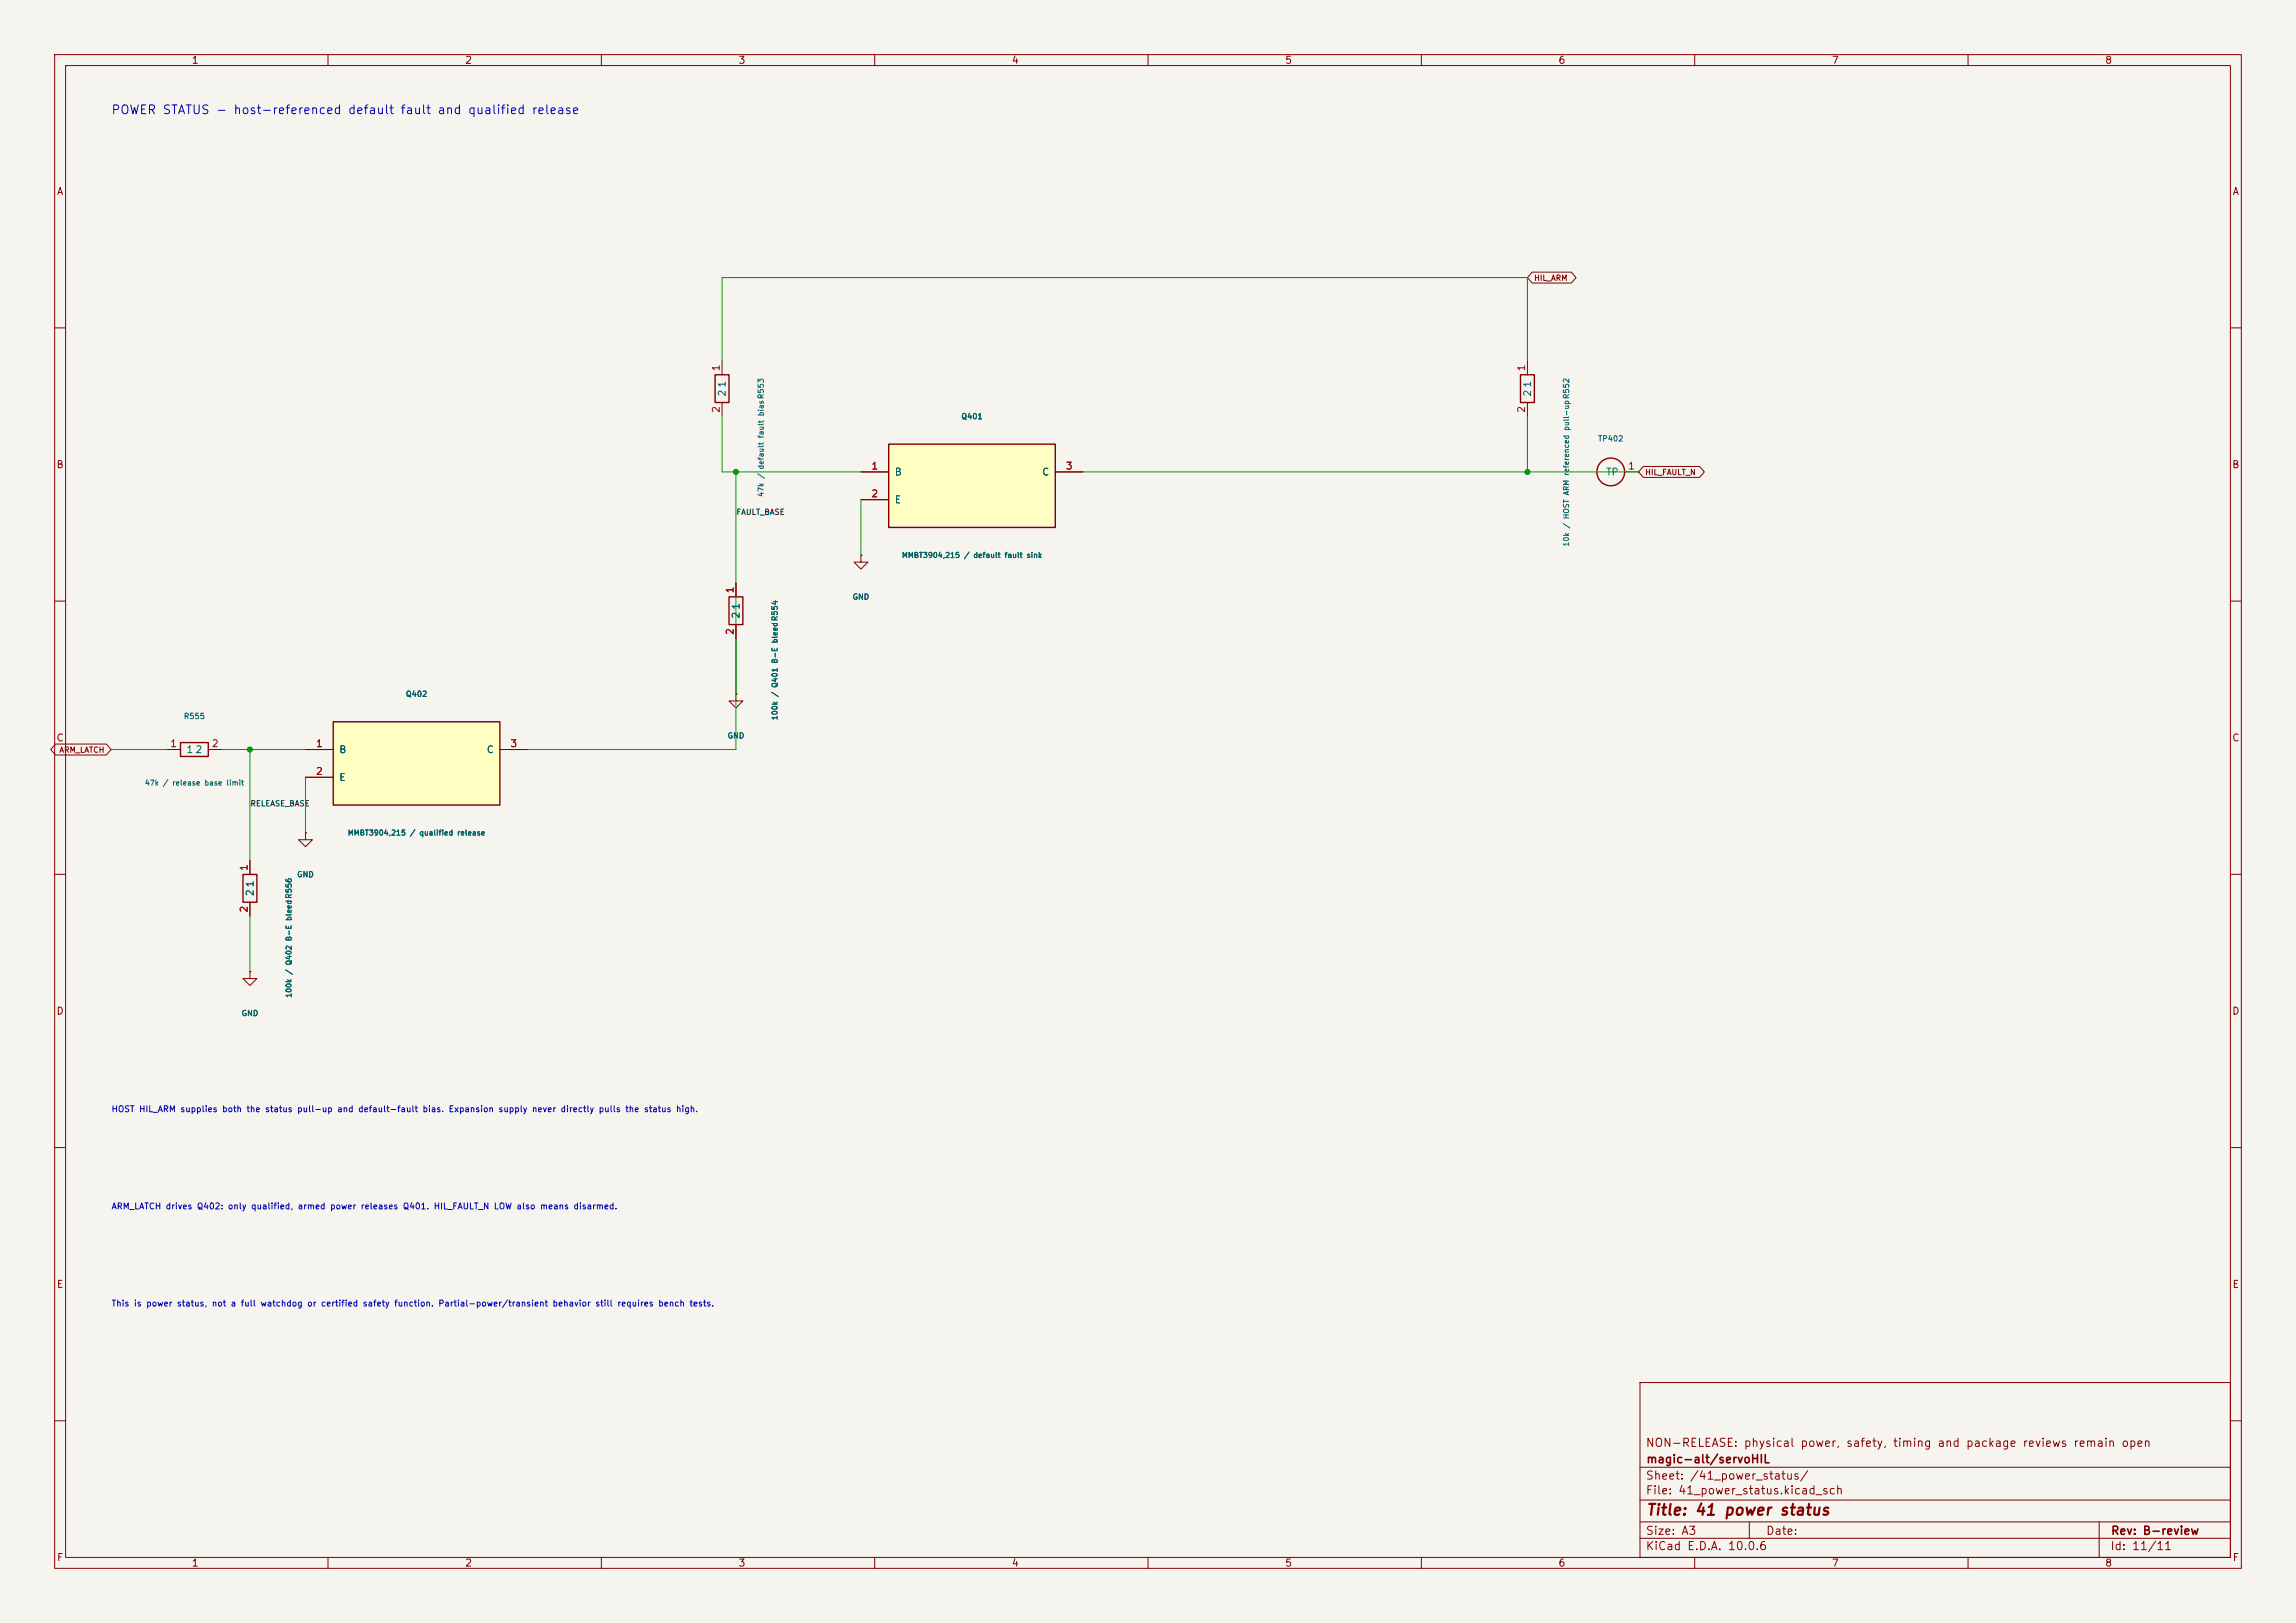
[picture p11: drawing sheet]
<svg xmlns="http://www.w3.org/2000/svg" width="420mm" height="297mm" viewBox="0 0 420 297" stroke-linecap="round" stroke-linejoin="round" font-family="sans-serif">
<defs><g id="words">
<text font-size="2" fill="#840000" x="301" y="277.8">Title: 41 power status</text>
<text font-size="1.6" fill="#0000c2" x="20.3" y="21.3">POWER STATUS - host-referenced default fault and qualified release</text>
<g font-size="1.5" fill="#840000">
<text x="300.9" y="265.1">NON-RELEASE: physical power, safety, timing and package reviews remain open</text>
<text x="301" y="268.1">magic-alt/servoHIL</text>
<text x="300.9" y="273.8">File: 41_power_status.kicad_sch</text>
<text x="300.9" y="271.1">Sheet: /41_power_status/</text>
<text x="300.9" y="281.2">Size: A3</text>
<text x="322.9" y="281.2">Date:</text>
<text x="386" y="281.2">Rev: B-review</text>
<text x="300.9" y="284">KiCad E.D.A. 10.0.6</text>
<text x="385.9" y="284">Id: 11/11</text>
</g>
<g font-size="1.3" fill="#840000">
<text x="35" y="12">1</text>
<text x="85" y="12">2</text>
<text x="135" y="12">3</text>
<text x="185" y="12">4</text>
<text x="235" y="12">5</text>
<text x="285" y="12">6</text>
<text x="335" y="12">7</text>
<text x="385" y="12">8</text>
<text x="10.3" y="36">A</text>
<text x="408.3" y="36">A</text>
<text x="10.2" y="86">B</text>
<text x="408.2" y="86">B</text>
<text x="10.2" y="136">C</text>
<text x="408.2" y="136">C</text>
<text x="10.2" y="186">D</text>
<text x="408.2" y="186">D</text>
<text x="10.3" y="236">E</text>
<text x="408.3" y="236">E</text>
<text x="10.3" y="286">F</text>
<text x="35" y="287">1</text>
<text x="85" y="287">2</text>
<text x="135" y="287">3</text>
<text x="185" y="287">4</text>
<text x="235" y="287">5</text>
<text x="285" y="287">6</text>
<text x="335" y="287">7</text>
<text x="385" y="287">8</text>
<text x="408.3" y="286">F</text>
</g>
<g font-size="1.3" fill="#a90000">
<text x="131.9" y="68" transform="rotate(-90 131.9 68)">1</text>
<text x="279.3" y="68" transform="rotate(-90 279.3 68)">1</text>
<text x="131.9" y="75.7" transform="rotate(-90 131.9 75.7)">2</text>
<text x="279.3" y="75.7" transform="rotate(-90 279.3 75.7)">2</text>
<text x="159.3" y="86.2">1</text>
<text x="194.8" y="86.2">3</text>
<text x="297.7" y="86.2">1</text>
<text x="159.3" y="91.3">2</text>
<text x="134.5" y="108.7" transform="rotate(-90 134.5 108.7)">1</text>
<text x="134.5" y="116.3" transform="rotate(-90 134.5 116.3)">2</text>
<text x="31" y="137">1</text>
<text x="38.6" y="137">2</text>
<text x="57.7" y="137">1</text>
<text x="93.2" y="137">3</text>
<text x="57.7" y="142.1">2</text>
<text x="45.6" y="159.5" transform="rotate(-90 45.6 159.5)">1</text>
<text x="45.6" y="167.1" transform="rotate(-90 45.6 167.1)">2</text>
</g>
<g font-size="1.3" fill="#006464">
<text x="133" y="71" transform="rotate(-90 133 71)">1</text>
<text x="280.4" y="71" transform="rotate(-90 280.4 71)">1</text>
<text x="133" y="72.7" transform="rotate(-90 133 72.7)">2</text>
<text x="280.4" y="72.7" transform="rotate(-90 280.4 72.7)">2</text>
<text x="163.5" y="87.3">B</text>
<text x="190.5" y="87.3">C</text>
<text x="293.7" y="87.3">TP</text>
<text x="163.5" y="92.4">E</text>
<text x="135.6" y="113.3" transform="rotate(-90 135.6 113.3)">2</text>
<text x="135.6" y="111.7" transform="rotate(-90 135.6 111.7)">1</text>
<text x="34" y="138.1">1</text>
<text x="35.6" y="138.1">2</text>
<text x="61.9" y="138.1">B</text>
<text x="61.9" y="143.2">E</text>
<text x="88.9" y="138.1">C</text>
<text x="46.7" y="164.1" transform="rotate(-90 46.7 164.1)">2</text>
<text x="46.7" y="162.5" transform="rotate(-90 46.7 162.5)">1</text>
</g>
<g font-size="1.1" fill="#0000c2">
<text x="20.3" y="203.8">HOST HIL_ARM supplies both the status pull-up and default-fault bias. Expansion supply never directly pulls the status high.</text>
<text x="20.3" y="221.6">ARM_LATCH drives Q402: only qualified, armed power releases Q401. HIL_FAULT_N LOW also means disarmed.</text>
<text x="20.3" y="239.3">This is power status, not a full watchdog or certified safety function. Partial-power/transient behavior still requires bench tests.</text>
</g>
<g font-size="1" fill="#840000">
<text x="280.5" y="51.6">HIL_ARM</text>
<text x="300.8" y="87.2">HIL_FAULT_N</text>
<text x="10.8" y="138">ARM_LATCH</text>
</g>
<g font-size="1" fill="#006464">
<text x="175.7" y="77">Q401</text>
<text x="292.2" y="81">TP402</text>
<text x="139.9" y="86" transform="rotate(-90 139.9 86)">default fault biasR553</text>
<text x="139.9" y="91" transform="rotate(-90 139.9 91)">47k /</text>
<text x="287.2" y="100.1" transform="rotate(-90 287.2 100.1)">10k / HOST ARM referenced pull-upR552</text>
<text x="164.9" y="102.3">MMBT3904,215 / default fault sink</text>
<text x="155.9" y="110">GND</text>
<text x="33.5" y="131.8">R555</text>
<text x="74.1" y="127.8">Q402</text>
<text x="142.5" y="131.9" transform="rotate(-90 142.5 131.9)">100k / Q401 B-E bleedR554</text>
<text x="133" y="135.4">GND</text>
<text x="26.4" y="144">47k / release base limit</text>
<text x="63.5" y="153.1">MMBT3904,215 / qualified release</text>
<text x="54.3" y="160.8">GND</text>
<text x="53.6" y="182.7" transform="rotate(-90 53.6 182.7)">100k / Q402 B-E bleedR556</text>
<text x="44.1" y="186.2">GND</text>
</g>
<g font-size="1" fill="#0f0f0f">
<text x="134.6" y="94.5">FAULT_BASE</text>
<text x="45.7" y="147.8">RELEASE_BASE</text>
</g>
</g></defs>
<path d="M0 0h420v297h-420z" fill="#f5f4ef" stroke="#f5f4ef" stroke-width=".18"/>
<g fill="none" stroke="#840000" stroke-width=".18">
<path d="M10 10h400v277h-400zM12 12h396v273h-396zM60 10v2M110 10v2M160 10v2M210 10v2M260 10v2M310 10v2M360 10v2M10 60h2M132.1 66v2.6M132.1 73.7v2.5"/>
<path d="M279.4 66v2.6M279.4 73.7v2.5M408 60h2M297.2 86.4h2.5M10 110h2M134.6 106.7v2.5M134.6 114.3v2.5M157.5 101.6v1.3h1.2l-1.2 1.2-1.3-1.2h1.3M157.5 101.6h.1M408 110h2M30.5 137.2h2.5M38.1 137.2h2.5"/>
<path d="M10 160h2M45.7 157.5v2.5M55.9 152.4v1.3h1.2l-1.2 1.2-1.3-1.2h1.3M55.9 152.4h.1M408 160h2M45.7 177.8v1.3h1.3l-1.3 1.2-1.3-1.2h1.3M45.7 177.8h.1M45.7 165.1v2.5M10 210h2M408 210h2M300 253h108v32h-108zM10 260h2"/>
<path d="M300 278.5h108M300 274.5h108M300 268.5h108M320 278.5v3M384 278.5v6.5M408 260h2M60 285v2M110 285v2M160 285v2M210 285v2M260 285v2M300 281.5h108"/>
<path d="M310 285v2M360 285v2"/>
</g>
<g fill="none" stroke="#840000" stroke-width=".25">
<path d="M130.8 68.6h2.5v5.1h-2.5zM278.1 68.6h2.6v5.1h-2.6zM133.3 109.2h2.6v5.1h-2.6zM33 135.9h5.1v2.5h-5.1zM44.4 160h2.6v5.1h-2.6z"/>
<circle cx="294.6" cy="86.4" r="2.54"/>
</g>
<path d="M61 132.1h30.4v15.2h-30.4z" fill="#ffffc2"/>
<path d="M61 132.1h30.4v15.2h-30.4z" fill="none" stroke="#840000" stroke-width=".25"/>
<path d="M55.9 137.2h5.1M91.4 137.2h5.1M134.6 127v1.3h1.3l-1.3 1.2-1.3-1.2h1.3M134.6 127h.1M55.9 142.2h5.1" fill="none" stroke="#840000" stroke-width=".18"/>
<path d="M162.6 81.3h30.4v15.2h-30.4z" fill="#ffffc2"/>
<path d="M162.6 81.3h30.4v15.2h-30.4z" fill="none" stroke="#840000" stroke-width=".25"/>
<g fill="none" stroke="#840000" stroke-width=".18">
<path d="M280.3 49.8h7.1l.9 1-.9 1h-7.1l-.9-1zM157.5 86.4h5.1M157.5 91.4h5.1M193 86.4h5.1M300.6 85.4h10.3l.9 1-.9 1h-10.3l-.9-1zM134.6 106.7v2.5M134.6 114.3v2.5M157.5 101.6h.1M10.2 136.2h9.2l.9 1-.9 1h-9.2l-.9-1zM55.9 137.2h5.1M91.4 137.2h5.1M134.6 127h.1"/>
<path d="M45.7 157.5v2.5M55.9 152.4h.1M55.9 142.2h5.1M45.7 177.8h.1M45.7 165.1v2.5"/>
</g>
<path d="M132.1 76.2v10.2h25.4M132.1 66v-15.2h147.3v15.2M279.4 76.2v10.2M134.6 86.4v50.8h-38.1M157.5 91.4v10.2M198.1 86.4h101.6M20.3 137.2h10.2M40.6 137.2h15.3M45.7 137.2v20.3M55.9 142.2v10.2M45.7 167.6v10.2" fill="none" stroke="#009600" stroke-width=".18"/>
<g fill="#009600" stroke="#009600" stroke-width=".18">
<circle cx="45.7" cy="137.2" r=".46"/>
<circle cx="134.6" cy="86.4" r=".46"/>
<circle cx="279.4" cy="86.4" r=".46"/>
</g>
<use href="#words"/>
</svg>
